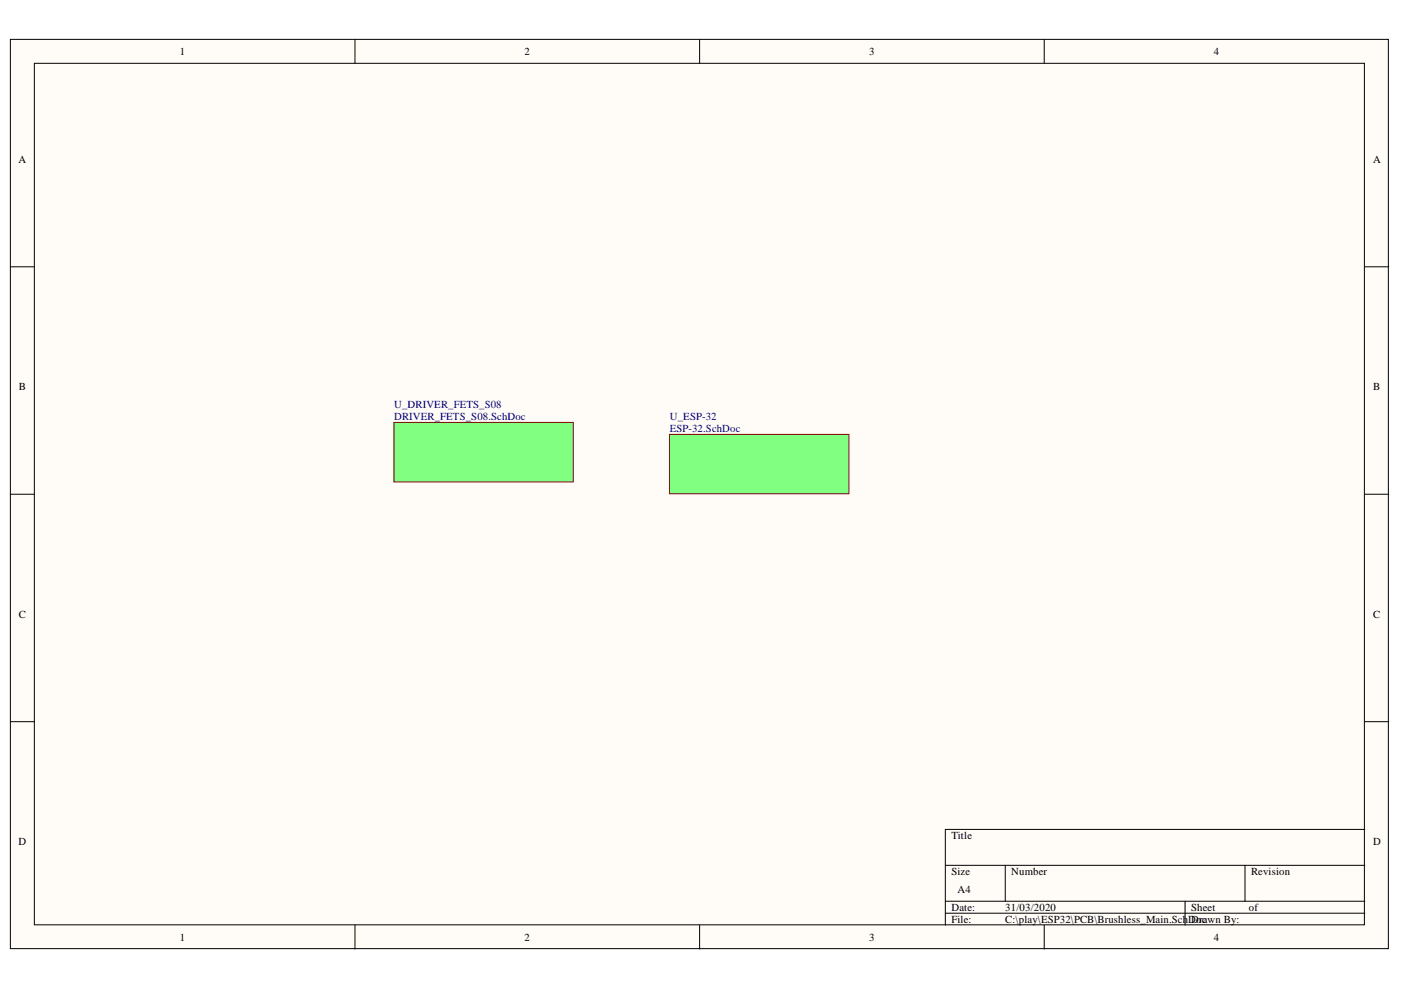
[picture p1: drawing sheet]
<svg xmlns="http://www.w3.org/2000/svg" width="297mm" height="210mm" viewBox="0 0 297 210" stroke-linecap="round" stroke-linejoin="round" font-family="sans-serif">
<defs><g id="words">
<g font-size="2.3">
<text x="38.1" y="11.7">1</text>
<text x="111.2" y="11.7">2</text>
<text x="184.3" y="11.7">3</text>
<text x="257.4" y="11.7">4</text>
<text x="3.9" y="34.5">A</text>
<text x="291.1" y="34.5">A</text>
<text x="4" y="82.7">B</text>
<text x="291.1" y="82.7">B</text>
<text x="4" y="130.9">C</text>
<text x="291.1" y="130.9">C</text>
<text x="3.9" y="179.2">D</text>
<text x="201.7" y="177.9">Title</text>
<text x="291.1" y="179.2">D</text>
<text x="201.7" y="185.5">Size</text>
<text x="214.4" y="185.5">Number</text>
<text x="265.2" y="185.5">Revision</text>
<text x="203" y="189.3">A4</text>
<text x="201.7" y="193.1">Date:</text>
<text x="201.7" y="195.7">File:</text>
<text x="213.1" y="193.1">31/03/2020</text>
<text x="213.1" y="195.7">C:\play\ESP32\PCB\Brushless_Main.Sch</text>
<text x="251.9" y="195.7">DDorawn By:</text>
<text x="252.6" y="193.1">Sheet</text>
<text x="254.8" y="195.7">c</text>
<text x="264.8" y="193.1">of</text>
<text x="38.1" y="199.5">1</text>
<text x="111.2" y="199.5">2</text>
<text x="184.3" y="199.5">3</text>
<text x="257.4" y="199.5">4</text>
</g>
<g font-size="2.3" fill="#000080">
<text x="83.6" y="86.5">U_DRIVER_FETS_S08</text>
<text x="83.6" y="89">DRIVER_FETS_S08.SchDoc</text>
<text x="142" y="89">U_ESP-32</text>
<text x="142" y="91.6">ESP-32.SchDoc</text>
</g>
</g></defs>
<g fill="#fffcf8" stroke="#000" stroke-width=".21">
<path d="M2.2 8.3h292.2v192.8h-292.2z"/>
<path d="M7.3 13.4h282v182.7h-282z"/>
</g>
<g fill="none" stroke="#000" stroke-width=".21">
<path d="M75.3 8.3v5.1M148.3 8.3v5.1M221.4 8.3v5.1M2.2 56.6h5.1M289.4 56.6h5.1M2.2 104.8h5.1M289.4 104.8h5.1M2.2 153h5.1M289.4 153h5.1M289.4 175.9h-89v20.3M75.3 196.2v5M148.3 196.2v5"/>
<path d="M200.4 183.5h89M200.4 191.1h89M200.4 193.6h89M213.1 183.5v7.6M221.4 196.2v5M251.3 191.1v5.1M264 183.5v7.6"/>
</g>
<g fill="#80ff80" stroke="#800000" stroke-width=".21">
<path d="M83.5 89.6h38v12.6h-38z"/>
<path d="M142 92.1h38v12.6h-38z"/>
</g>
<use href="#words"/>
</svg>
